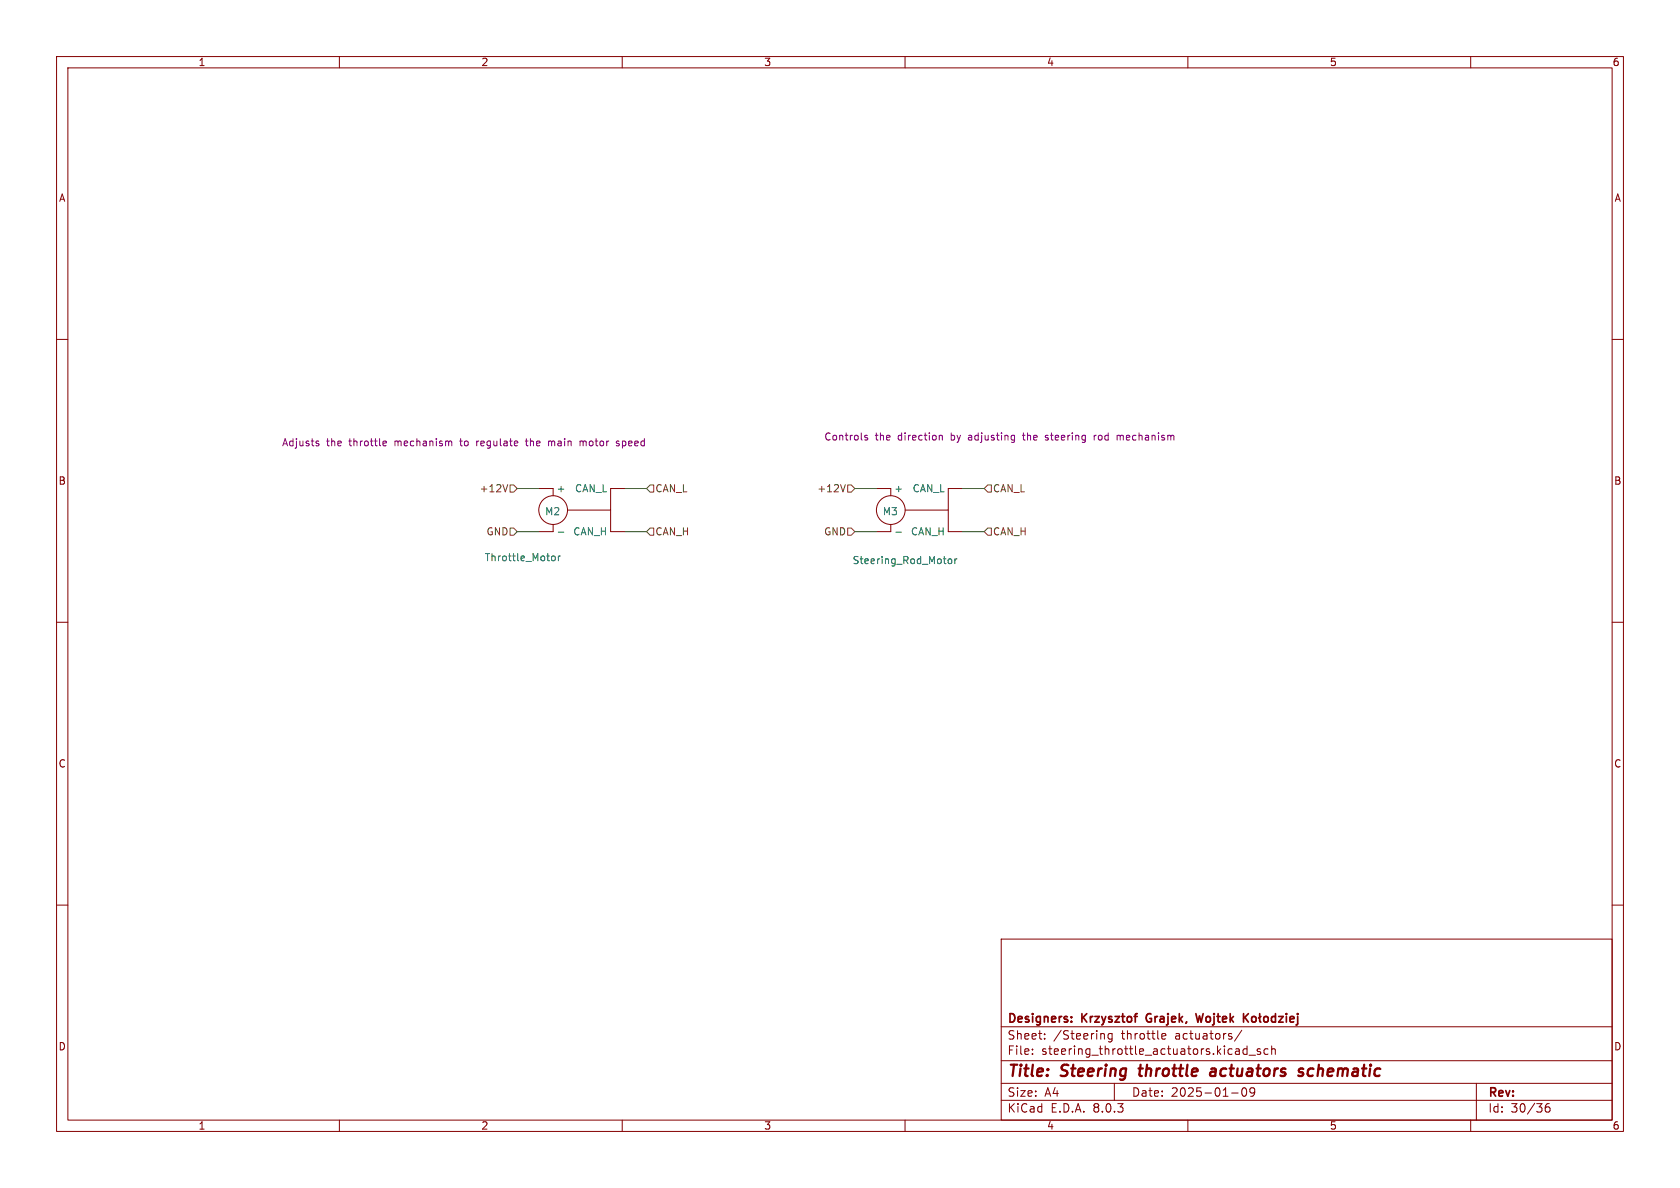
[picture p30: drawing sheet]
<svg xmlns="http://www.w3.org/2000/svg" width="297mm" height="210mm" viewBox="0 0 297 210" stroke-linecap="round" stroke-linejoin="round" font-family="sans-serif">
<defs><g id="words">
<g font-size="2.8" fill="#840000">
<text x="178" y="190.9">Title:</text>
<text x="187.7" y="190.9">Steering</text>
<text x="202.3" y="190.9">throttle</text>
<text x="215.6" y="190.9">actuators</text>
<text x="232.1" y="190.9">schematic</text>
</g>
<g font-size="2.1" fill="#840000">
<text x="178" y="184">Sheet:</text>
<text x="178" y="181.2">Designers:</text>
<text x="186.2" y="184">/Steering</text>
<text x="191.3" y="181.2">Krzysztof</text>
<text x="198.3" y="184">throttle</text>
<text x="203.3" y="181.2">Grajek,</text>
<text x="207.9" y="184">actuators/</text>
<text x="212.8" y="181.2">Wojtek</text>
<text x="178" y="186.7">File:</text>
<text x="184.1" y="186.7">steering_throttle_actuators.kicad_sch</text>
<text x="178" y="196.9">KiCad</text>
<text x="178" y="194.1">Size:</text>
<text x="184.7" y="194.1">A4</text>
<text x="185.7" y="196.9">E.D.A.</text>
<text x="193.3" y="196.9">8.0.3</text>
<text x="200" y="194.1">Date:</text>
<text x="207" y="194.1">2025-01-09</text>
<text x="263" y="194.3">Rev:</text>
<text x="263" y="196.9">Id:</text>
<text x="267.1" y="196.9">30/36</text>
</g>
<g font-size="1.8" fill="#840000">
<text x="35" y="11.9">1</text>
<text x="85" y="11.9">2</text>
<text x="135" y="11.9">3</text>
<text x="185" y="11.9">4</text>
<text x="235" y="11.9">5</text>
<text x="285" y="11.9">6</text>
<text x="10.3" y="35.9">A</text>
<text x="285.3" y="35.9">A</text>
<text x="10.3" y="85.9">B</text>
<text x="285.3" y="85.9">B</text>
<text x="10.3" y="135.9">C</text>
<text x="285.3" y="135.9">C</text>
<text x="10.3" y="185.9">D</text>
<text x="285.3" y="185.9">D</text>
<text x="35" y="199.9">1</text>
<text x="85" y="199.9">2</text>
<text x="135" y="199.9">3</text>
<text x="185" y="199.9">4</text>
<text x="235" y="199.9">5</text>
<text x="285" y="199.9">6</text>
</g>
<g font-size="1.8" fill="#840084">
<text x="49.8" y="79.1">Adjusts</text>
<text x="57.7" y="79.1">the</text>
<text x="61.8" y="79.1">throttle</text>
<text x="70" y="79.1">mechanism</text>
<text x="81.8" y="79.1">to</text>
<text x="84.9" y="79.1">regulate</text>
<text x="93.9" y="79.1">the</text>
<text x="98" y="79.1">main</text>
<text x="103.8" y="79.1">motor</text>
<text x="110.4" y="79.1">speed</text>
<text x="145.6" y="78.1">Controls</text>
<text x="154.7" y="78.1">the</text>
<text x="158.9" y="78.1">direction</text>
<text x="168.4" y="78.1">by</text>
<text x="171.7" y="78.1">adjusting</text>
<text x="181.5" y="78.1">the</text>
<text x="185.7" y="78.1">steering</text>
<text x="194.5" y="78.1">rod</text>
<text x="198.7" y="78.1">mechanism</text>
</g>
<g font-size="1.8" fill="#725600">
<text x="84.7" y="87.2">+12V</text>
<text x="115.8" y="87.2">CAN_L</text>
<text x="144.4" y="87.2">+12V</text>
<text x="175.5" y="87.2">CAN_L</text>
<text x="85.9" y="94.8">GND</text>
<text x="115.8" y="94.8">CAN_H</text>
<text x="145.6" y="94.8">GND</text>
<text x="175.5" y="94.8">CAN_H</text>
</g>
<g font-size="1.8" fill="#006464">
<text x="98.3" y="87.2">+</text>
<text x="101.6" y="87.2">CAN_L</text>
<text x="158" y="87.2">+</text>
<text x="161.2" y="87.2">CAN_L</text>
<text x="96.3" y="91.3">M2</text>
<text x="101.3" y="94.8">CAN_H</text>
<text x="156" y="91.3">M3</text>
<text x="160.9" y="94.8">CAN_H</text>
<text x="85.6" y="99.4">Throttle_Motor</text>
<text x="150.6" y="99.9">Steering_Rod_Motor</text>
</g>
</g></defs>
<g fill="none" stroke="#840000" stroke-width=".18">
<path d="M10 10h277v190h-277zM12 12h273v186h-273zM60 10v2M110 10v2M160 10v2M210 10v2M260 10v2M10 60h2M285 60h2M95.2 86.4h2.6M97.8 92.7v1.3h-2.6M107.9 90.2v3.8h2.6"/>
<path d="M110.5 86.4h-2.6v3.8h-7.6M154.9 86.4h2.6M157.5 92.7v1.3h-2.6M167.6 90.2v3.8h2.6M170.2 86.4h-2.6v3.8h-7.6M10 110h2M285 110h2M10 160h2M285 160h2M177 166h108v32h-108zM60 198v2M110 198v2"/>
<path d="M160 198v2M177 194.5h108M177 191.5h108M177 187.5h108M177 181.5h108M182.5 186.3v.1M182.5 185.5v.1M184.7 183.6v.1M184.7 182.8v.1M195.2 182.8v.9M196.6 182.7v1.2l-.3 .3-.3-.1M196.6 182.8l-.4-.1-.3 .3v.4l.1 .2h.6"/>
<path d="M197 191.5v3M205.4 183.2l.7-.1-.1-.3-.4-.1-.2 .2 .1 .7h.5M210 198v2M217.7 193.2h1.2M219.5 182.1l-1.3 2M219.7 192.4l.2-.1a.81 .81 0 0 1 .6 .6 .81 .81 0 0 1-.3 .8l-.2 .1a.81 .81 0 0 1-.3-1.4zM220.5 184.9v1.5M220.5 185.5l-.5-.1-.3 .3v.4l.2 .2h.6M220.8 186.5h1.2M221.8 192.9l-.3 .3h-.3l-.2-.3 .1-.5 .4-.1 .2 .1a.99 .99 0 0 1-.3 1.4h-.3M222.8 185.5l-.3-.1-.3 .2 .1 .2 .5 .2v.3h-.6M224.2 185.5l-.5-.1-.2 .3v.4l.1 .2h.6"/>
<path d="M224.8 185.5l.2-.1 .4 .1 .1 .9M224.8 184.9v1.5M260 198v2M261 191.5v6.5M273.9 195.1a.59 .59 0 0 0-.7 .6v.6l.1 .2 .4 .1 .3-.1v-.5l-.1-.3h-.4l-.3 .3"/>
<circle cx="97.8" cy="90.2" r="2.54"/>
<circle cx="157.5" cy="90.2" r="2.54"/>
</g>
<path d="M201.3 188.9h.7M201.6 188.2l-.2 1.7 .3 .3M214.1 189l.2-.1 .6 .1M214.9 189.4h-.6a.4 .4 0 0 0-.4 .4 .4 .4 0 0 0 .3 .4l.6-.1M230.4 189a.49 .49 0 0 0-.8 .3l.1 .1 .6 .2 .1 .3-.3 .3-.6-.1M231.3 189.1l-.1 .7 .1 .3" fill="none" stroke="#840000" stroke-width=".4"/>
<g fill="none" stroke="#840000" stroke-width=".3">
<path d="M189.4 179.8v.1M202.8 179.4l-.2 .4 .2 .7M211.4 179.2l.4 1.5 .3-1.1 .2 1.1M220.1 179.8l.6 .9M220.7 179.2l-.9 .8M221.4 179.8l.4-.1 .3 .3v.4l-.3 .3-.4-.1-.1-.2v-.4zM222.7 179.2v1.3l.2 .2M222.9 179.7l-.4 .3M223.5 179.8l.2-.1 .4 .1 .1 .6-.1 .2-.4 .1-.2-.2zM225.5 179.8l-.4-.1-.3 .3v.4l.1 .2h.6M225.5 179.2v1.5M226.1 179.7h.7l-.7 1h.7"/>
<path d="M227.4 179.2v.1M227.4 179.7v1M229.4 179.2v.1M229.4 179.7v1.3l-.3 .2M189.4 180.5v.2M228.1 180.2l.7-.2-.1-.2-.4-.1-.2 .2v.7h.6"/>
</g>
<path d="M97.6 98.3h.3l.3 .2-.1 .5-.2 .1h-.3M98.7 94.1h1M98.7 98.3v.8M99.1 98.3l-.4 .2M158.4 94.1h1M167.7 98.9l.1-.1 .4 .1 .1 .5-.1 .2h-.4l-.1-.1zM168.8 98.8v.8M169.2 98.8l-.4 .2" fill="none" stroke="#006464" stroke-width=".18"/>
<g fill="none" stroke="#840084" stroke-width=".18">
<path d="M56 78.4h.3l.1 .2-.2 .2h-.2M56 78h.3M67.8 78.8h.5M67.8 78h.3l.2 .3-.6 .1M79.5 78l.4 .1v.7M84.3 78v.8M84.5 78l-.2 .2M92.9 78h.5M93 77.5v1.1l.4 .2M97 78.1l.3-.1 .2 .1M97 78v.8M102.5 78.1l.4-.1 .2 .1"/>
<path d="M102.5 78v.8M103.1 78.1v.7M103.3 78l-.2 .1M109.4 78h-.3l-.1 .1v.2l.4 .1v.4h-.4M153.3 77l-.3-.1-.1 .2v.2l.4 .1v.3h-.4M166 77.1l.2-.2 .3 .1 .1 .8M166 76.9v.9M179.2 76.9l.2 .1M179.4 76.9v1.1l-.2 .2M179.4 77.7l-.2 .1M180.7 76.9h.5M180.9 76.5l.1 1.2"/>
<path d="M184.8 77.7l.4 .1M185.2 76.9l-.4 .2 .1 .2 .3 .1M193.4 76.9v.9M193.8 76.9l-.4 .3M197.5 77.1l.4-.2 .1 .2M198 77.1v.7M198.2 76.9l-.2 .2"/>
</g>
<path d="M89.8 85.7l-.5 1.2M90.2 85.7h.6l.6 .7-.6 .6h-.6zM90.2 93.3h.6l.6 .7-.6 .6h-.6zM114.9 85.7h.7v1.3h-.7l-.6-.6zM114.9 93.3h.7v1.3h-.7l-.6-.6zM149.4 85.7l-.4 1.2M149.9 93.3h.6l.6 .7-.6 .6h-.6zM149.9 85.7h.6l.6 .7-.6 .6h-.6zM174.6 85.7h.7v1.3h-.7l-.6-.6zM174.6 93.3h.7v1.3h-.7l-.6-.6z" fill="none" stroke="#725600" stroke-width=".18"/>
<path d="M91.4 94h3.8M91.4 86.4h3.8M110.5 94h3.8M110.5 86.4h3.8M151.1 94h3.8M151.1 86.4h3.8M170.2 94h3.8M170.2 86.4h3.8" fill="none" stroke="#009600" stroke-width=".18"/>
<use href="#words"/>
</svg>
